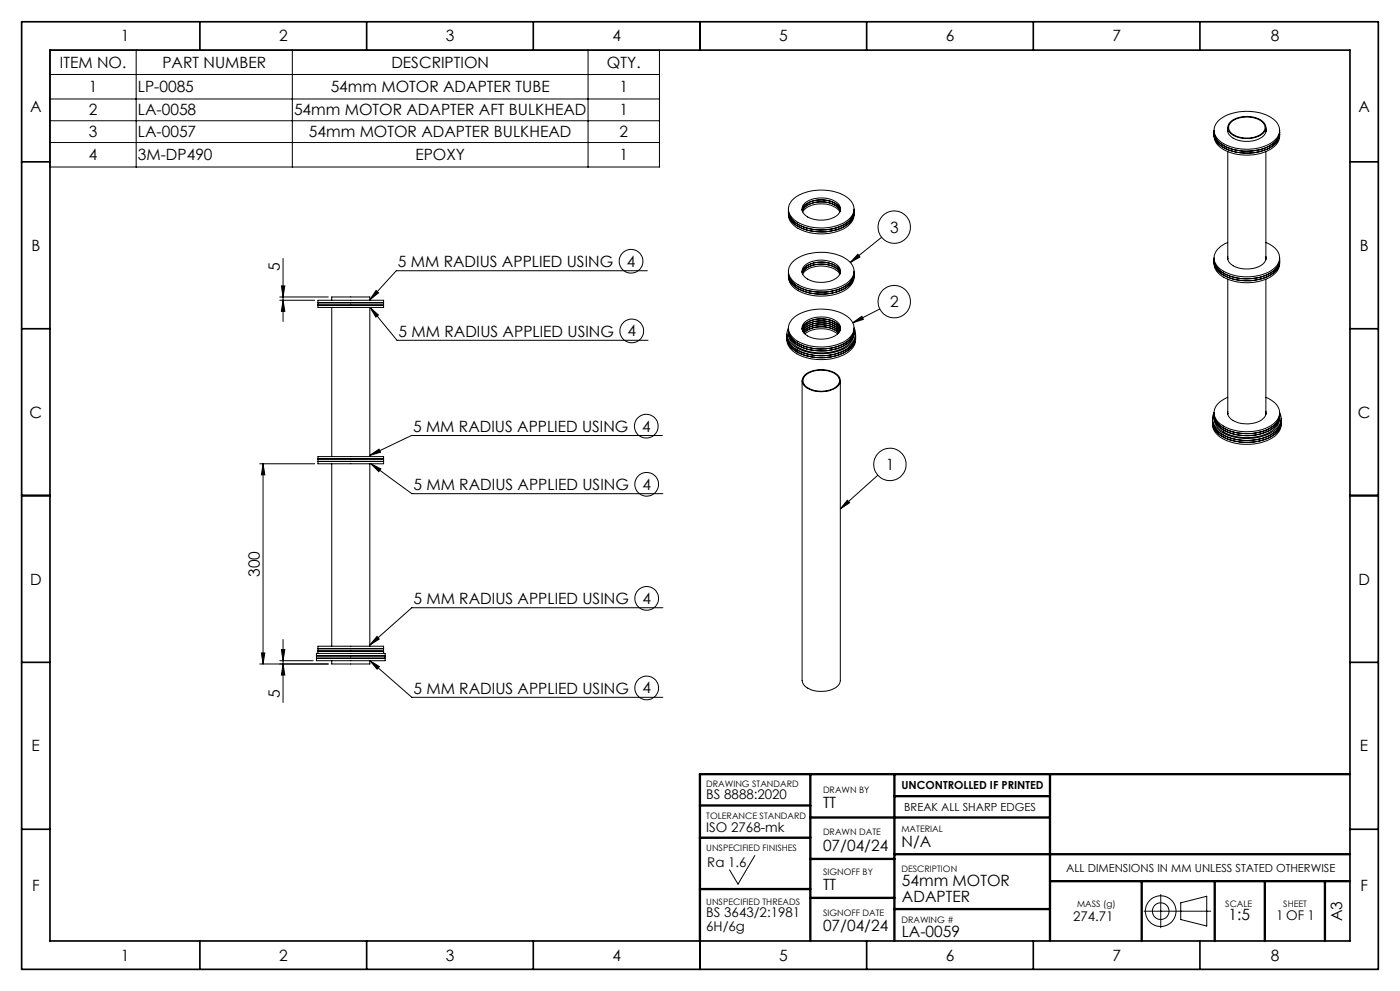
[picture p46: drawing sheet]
<svg xmlns="http://www.w3.org/2000/svg" width="420mm" height="297mm" viewBox="0 0 420 297" stroke-linecap="round" stroke-linejoin="round" font-family="sans-serif">
<defs><g id="words">
<g font-size="4.7">
<text x="36.2" y="12.4">1</text>
<text x="83.7" y="12.4">2</text>
<text x="133.7" y="12.4">3</text>
<text x="183.7" y="12.4">4</text>
<text x="233.7" y="12.4">5</text>
<text x="283.7" y="12.4">6</text>
<text x="333.7" y="12.4">7</text>
<text x="381.2" y="12.4">8</text>
<text x="18" y="20.3">ITEM NO.</text>
<text x="48.7" y="20.3">PART NUMBER</text>
<text x="117.4" y="20.3">DESCRIPTION</text>
<text x="182.1" y="20.3">QTY.</text>
<text x="26.6" y="27.7">1</text>
<text x="41.4" y="27.7">LP-0085</text>
<text x="99.2" y="27.7">54mm MOTOR ADAPTER TUBE</text>
<text x="185.9" y="27.7">1</text>
<text x="9" y="33.4">A</text>
<text x="26.6" y="34.6">2</text>
<text x="41.4" y="34.6">LA-0058</text>
<text x="88.2" y="34.6">54mm MOTOR ADAPTER AFT BULKHEAD</text>
<text x="185.9" y="34.6">1</text>
<text x="407.5" y="33.4">A</text>
<text x="26.6" y="41.1">3</text>
<text x="41.4" y="41.1">LA-0057</text>
<text x="92.7" y="41.1">54mm MOTOR ADAPTER BULKHEAD</text>
<text x="185.8" y="41.1">2</text>
<text x="26.6" y="48">4</text>
<text x="41.4" y="48">3M-DP490</text>
<text x="124.6" y="48">EPOXY</text>
<text x="185.8" y="48">1</text>
<text x="267" y="69.8">3</text>
<text x="9.4" y="75.2">B</text>
<text x="407.9" y="75.2">B</text>
<text x="83.9" y="81.3" transform="rotate(-90 83.9 81.3)">5</text>
<text x="119.4" y="80">5 MM RADIUS APPLIED USING</text>
<text x="188" y="79.9">4</text>
<text x="267" y="92.1">2</text>
<text x="119.6" y="100.9">5 MM RADIUS APPLIED USING</text>
<text x="188.3" y="100.8">4</text>
<text x="8.9" y="125.2">C</text>
<text x="407.4" y="125.2">C</text>
<text x="123.9" y="129.5">5 MM RADIUS APPLIED USING</text>
<text x="192.6" y="129.4">4</text>
<text x="265.7" y="140.9">1</text>
<text x="124" y="146.9">5 MM RADIUS APPLIED USING</text>
<text x="192.7" y="146.8">4</text>
<text x="77.9" y="172.9" transform="rotate(-90 77.9 172.9)">300</text>
<text x="9" y="175.2">D</text>
<text x="407.5" y="175.2">D</text>
<text x="124" y="181.1">5 MM RADIUS APPLIED USING</text>
<text x="192.7" y="181">4</text>
<text x="83.9" y="209.2" transform="rotate(-90 83.9 209.2)">5</text>
<text x="124" y="207.9">5 MM RADIUS APPLIED USING</text>
<text x="192.7" y="207.8">4</text>
<text x="9.5" y="225.2">E</text>
<text x="408" y="225.2">E</text>
<text x="246.9" y="242.1">TT</text>
<text x="246.9" y="255">07/04/24</text>
<text x="270.4" y="253.9">N/A</text>
<text x="9.6" y="266.9">F</text>
<text x="246.9" y="266.8">TT</text>
<text x="270.6" y="265.7">54mm MOTOR</text>
<text x="408.1" y="266.9">F</text>
<text x="270.6" y="270.2">ADAPTER</text>
<text x="368.5" y="275.9">1:5</text>
<text x="246.9" y="279.2">07/04/24</text>
<text x="270.5" y="280.7">LA-0059</text>
<text x="402.7" y="276.1" transform="rotate(-90 402.7 276.1)">A3</text>
<text x="36.2" y="287.9">1</text>
<text x="83.7" y="287.9">2</text>
<text x="133.7" y="287.9">3</text>
<text x="183.7" y="287.9">4</text>
<text x="233.7" y="287.9">5</text>
<text x="283.7" y="287.9">6</text>
<text x="333.7" y="287.9">7</text>
<text x="381.2" y="287.9">8</text>
</g>
<g font-size="4">
<text x="211.9" y="239.4">BS 8888:2020</text>
<text x="211.9" y="249.2">ISO 2768-mk</text>
<text x="212.2" y="259.8">Ra 1.6</text>
<text x="211.9" y="274.9">BS 3643/2:1981</text>
<text x="382.9" y="275.7">1 OF 1</text>
<text x="211.9" y="278.9">6H/6g</text>
<text x="321.9" y="276.2">274.71</text>
</g>
<g font-size="3.3">
<text x="270.4" y="236.5">UNCONTROLLED IF PRINTED</text>
<text x="271.3" y="242.9">BREAK ALL SHARP EDGES</text>
<text x="319.9" y="261.3">ALL DIMENSIONS IN MM UNLESS STATED OTHERWISE</text>
</g>
<g font-size="2.7">
<text x="211.9" y="235.7">DRAWING STANDARD</text>
<text x="246.9" y="237.6">DRAWN BY</text>
<text x="211.9" y="245.5">TOLERANCE STANDARD</text>
<text x="246.9" y="250.2">DRAWN DATE</text>
<text x="270.4" y="249.2">MATERIAL</text>
<text x="211.9" y="255">UNSPECIFIED FINISHES</text>
<text x="246.9" y="262.2">SIGNOFF BY</text>
<text x="270.4" y="261.3">DESCRIPTION</text>
<text x="211.9" y="271.2">UNSPECIFIED THREADS</text>
<text x="246.9" y="274.5">SIGNOFF DATE</text>
<text x="323.1" y="271.9">MASS (g)</text>
<text x="367.6" y="271.9">SCALE</text>
<text x="385" y="271.9">SHEET</text>
<text x="270.4" y="276.7">DRAWING #</text>
</g>
</g></defs>
<g fill="none" stroke="#000" stroke-width=".3">
<path d="M15 15h182.8v35.1h-182.8zM40.9 15v35.1M87.7 15v35.1M176.4 15v35.1M15 22.3h182.8M15 29.7h182.8M15 36.2h182.8M364.2 39v1.8a5.5 5.5 0 0 0 4.2 4.6 14.8 14.8 0 0 0 13.9-1.5l.8-.9 .7-1.3 .1-2.7M364.2 39.6a5.5 5.5 0 0 0 4.2 4.7 14.8 14.8 0 0 0 13.9-1.6l1.1-1.3 .5-1.8M365.4 36.4a13.8 13.8 0 0 1 12.1-2.7 8 8 0 0 1 6.2 4.3 4.5 4.5 0 0 1-3 5.2 14.9 14.9 0 0 1-14.7-.9 3.8 3.8 0 0 1-.6-5.9zM368.3 39.2v.1M368.3 38.6a3.4 3.4 0 0 0 3.2 3.4 7.9 7.9 0 0 0 7.9-1.8l.4-1v-.6"/>
<path d="M368.3 38.2v1.3M368.9 36.8a8 8 0 0 1 10.3 0 2.53 2.53 0 0 1-1.6 4 8.2 8.2 0 0 1-8.7-1.2 2.09 2.09 0 0 1 0-2.8zM369.2 36.8a7.6 7.6 0 0 1 9.9 .2 2.24 2.24 0 0 1-1.1 3.4 7.9 7.9 0 0 1-8.9-.8 2 2 0 0 1 .1-2.8zM379.8 38.2v1.3M379.8 39.2v.1M15 42.7h182.8M237.7 60a14.2 14.2 0 0 1 13.7-2.3 6.1 6.1 0 0 1 4.8 4.8 5.7 5.7 0 0 1-4.5 4.9 14.9 14.9 0 0 1-13.4-1.5 3.8 3.8 0 0 1-.6-5.9zM364.2 40.2a5.5 5.5 0 0 0 4.2 4.7 15.4 15.4 0 0 0 13.4-1.2 4.4 4.4 0 0 0 2.1-3.5M368.3 45.4v32.3M379.8 45.4v32.3M84.9 77.5v18.8M236.5 63.8a5.5 5.5 0 0 0 4.2 4.7 14.8 14.8 0 0 0 13.9-1.6l1.1-1.3 .5-1.8"/>
<path d="M236.5 62.6v1.8a5.5 5.5 0 0 0 4.2 4.6 15.1 15.1 0 0 0 13.5-1.1 4.4 4.4 0 0 0 2-3.5v-1.8M236.5 63.2a5.5 5.5 0 0 0 4.2 4.7 14.8 14.8 0 0 0 13.9-1.6l1.1-1.3 .5-1.8M238.1 78.2a14.6 14.6 0 0 1 16.3-.2 3.9 3.9 0 0 1-.2 6.8 14.5 14.5 0 0 1-16.3-.6 3.8 3.8 0 0 1 .2-6zM240.6 62.9a5 5 0 0 1 4.9-3 6.8 6.8 0 0 1 6.4 2.4l.2 .6M240.7 63.2a5.1 5.1 0 0 1 4.8-2.7 6.2 6.2 0 0 1 6.6 2.7M240.8 63.5a7.1 7.1 0 0 1 7.8-2.2 4.8 4.8 0 0 1 3.4 2.2M241.4 79.6a8.1 8.1 0 0 1 10.3 .4 2.64 2.64 0 0 1-1.8 4 8.2 8.2 0 0 1-8.7-1.2 2.15 2.15 0 0 1 .2-3.2zM241.4 61a8.2 8.2 0 0 1 10.3 .3 2.64 2.64 0 0 1-1.8 4 8.2 8.2 0 0 1-8.7-1.2 2.11 2.11 0 0 1 .2-3.1zM257.4 76.2l.6 .8-2.9 1.7zM264.5 71.1l-9.4 7.6M364.2 77.9a5.5 5.5 0 0 0 4.2 4.6 14.8 14.8 0 0 0 13.9-1.5l1.1-1.3 .5-1.8M364.2 78.5a5.5 5.5 0 0 0 4.2 4.6 14.8 14.8 0 0 0 13.9-1.5l1.1-1.3 .5-1.8"/>
<path d="M364.2 77.3v1.8a5.5 5.5 0 0 0 4.2 4.6 15.1 15.1 0 0 0 13.4-1.2 4.4 4.4 0 0 0 2.1-3.4v-1.8M368.3 72.7a5.3 5.3 0 0 0-4 5.2 6.8 6.8 0 0 0 5.5 4.5 14.3 14.3 0 0 0 12.5-2 3.9 3.9 0 0 0-.7-6.8l-1.8-.9M368.3 76.9a3.4 3.4 0 0 0 3.2 3.4 7.9 7.9 0 0 0 7.9-1.8l.4-1.1v-.5M368.3 77.4v.2M379.8 77.4v.2M83.9 90h10.5M83.9 89h14.6M84.4 85.7h1l-.5 3.3zM84.9 90l.5 3.3h-1zM95.4 90h19.7v2.1h-19.7zM95.4 91.4h19.7M95.4 90.7h19.7"/>
<path d="M99.5 90v-1h11.4v1M99.5 92.1v44.7M110.9 92.1v44.7M111 92.1l8.1 9.9h75.3M111 92.1l2.5 2.3-.8 .6zM112.8 87.1l.8 .7-2.7 2zM194.2 81.1h-75.3l-8 8.7M236.5 81.9a5.5 5.5 0 0 0 4.2 4.6 14.8 14.8 0 0 0 13.9-1.5l1.1-1.3 .5-1.8M236.5 82.5a5.5 5.5 0 0 0 4.2 4.6 15.1 15.1 0 0 0 13.5-1.2 4.4 4.4 0 0 0 2-3.4M236.5 81.3v1.8a5.5 5.5 0 0 0 4.2 4.6 14.8 14.8 0 0 0 13.9-1.6l1.1-1.3 .4-.9 .1-2.6M236.5 98.9a5.5 5.5 0 0 0 4.2 4.6 14.8 14.8 0 0 0 13.9-1.5l1.1-1.3 .5-1.8M236.5 99.5a5.5 5.5 0 0 0 4.2 4.6 14.8 14.8 0 0 0 13.9-1.5l1.1-1.3 .5-1.8"/>
<path d="M236.5 98.3v1.8a5.5 5.5 0 0 0 4.2 4.6 15.1 15.1 0 0 0 13.5-1.2 4.4 4.4 0 0 0 2-3.4v-1.8a4.2 4.2 0 0 1-2 5.6 15.7 15.7 0 0 1-16.2-.4 4 4 0 0 1-1.5-5.2zM237.7 95.6a14.2 14.2 0 0 1 13.7-2.2 6.1 6.1 0 0 1 4.8 4.8 5.7 5.7 0 0 1-4.5 4.9 14.9 14.9 0 0 1-13.4-1.5 3.8 3.8 0 0 1-.6-6zM240.6 81.6a4.4 4.4 0 0 1 4.3-2.9 7.1 7.1 0 0 1 7 2.2l.2 .7M240.6 98.6a5 5 0 0 1 4.9-3 6.3 6.3 0 0 1 6.6 2.7v.3M240.7 81.9a5.9 5.9 0 0 1 6.1-2.7 5.6 5.6 0 0 1 5.3 2.7M240.7 98.9a5.1 5.1 0 0 1 4.8-2.7 6.2 6.2 0 0 1 6.6 2.7M240.8 82.2a6.7 6.7 0 0 1 7.2-2.3 5.2 5.2 0 0 1 4 2.3M240.8 99.2a7.1 7.1 0 0 1 7.8-2.2 4.8 4.8 0 0 1 3.4 2.2M241 99.5a7.8 7.8 0 0 1 10.8 0M241.2 99.8a8.1 8.1 0 0 1 10.4 0M241.4 96.6a8.2 8.2 0 0 1 10.3 .4 2.64 2.64 0 0 1-1.8 4 8.2 8.2 0 0 1-8.7-1.2 2.11 2.11 0 0 1 .2-3.2zM255.8 96.7l2.8-1.9 .4 .9z"/>
<path d="M263.9 92.6l-8.1 4.1M368.3 83.7v40.4M379.8 83.7v40.4M236.1 100.7a5.7 5.7 0 0 0 4.3 4.8 15.2 15.2 0 0 0 14.8-1.8l1.1-1.3 .4-1.7M236.1 101.2a5.7 5.7 0 0 0 4.3 4.9 15.4 15.4 0 0 0 14.8-1.8l1.1-1.4 .4-1.7M236.1 100.1v1.7a5.7 5.7 0 0 0 4.3 4.9 15.2 15.2 0 0 0 14.8-1.8l1.3-1.8 .2-3M240.6 114.1v89.8a4.4 4.4 0 0 0 4.5 3.2 6.6 6.6 0 0 0 6.9-2.5l.1-90.5M241.5 100.1a8.5 8.5 0 0 1 9.8 0M241.5 112.6a7.8 7.8 0 0 1 10 .3 2.44 2.44 0 0 1-1.6 3.6 7.9 7.9 0 0 1-8.5-1 2.09 2.09 0 0 1 .1-2.9zM241.5 112.3a8.1 8.1 0 0 1 10 .4 2.51 2.51 0 0 1-1.6 4 8.3 8.3 0 0 1-8.7-1.2 2.13 2.13 0 0 1 .3-3.2zM368.3 119.1a5.3 5.3 0 0 0-4 5.2 6.8 6.8 0 0 0 5.5 4.5 13.8 13.8 0 0 0 12.9-2.4 3.9 3.9 0 0 0-1.1-6.4l-1.8-.9M77.9 139h16.5"/>
<path d="M78.9 139l.5 3.3h-1zM78.9 139v60M95.4 138.3h19.7M95.4 137.5h19.7M95.4 136.8h19.7v2.2h-19.7zM99.5 139v54.7M110.9 136.5l2.8-1.9 .5 .9zM110.9 139v54.7M111.3 139l12.2 9h75.4M111.3 139l2.9 1.5-.6 .9zM198.7 130.5h-75.3l-12.5 6M363.7 126a5.9 5.9 0 0 0 4.4 4.9 15.4 15.4 0 0 0 14.8-1.8l1-1.4 .5-1.7"/>
<path d="M363.7 126.6a5.9 5.9 0 0 0 4.4 4.9 15.8 15.8 0 0 0 14.3-1.4 4.5 4.5 0 0 0 2-3.5M363.7 125.5v1.7a5.9 5.9 0 0 0 4.4 4.9 15.2 15.2 0 0 0 14.8-1.8l1.2-1.9 .3-2.9M364.2 124.3a5.5 5.5 0 0 0 4.2 4.6 14.8 14.8 0 0 0 13.9-1.5l1.1-1.3 .5-1.8M364.2 124.9a5.5 5.5 0 0 0 4.2 4.6 15.1 15.1 0 0 0 13.4-1.2 4.4 4.4 0 0 0 2.1-3.4M364.2 123.7v1.8a5.5 5.5 0 0 0 4.2 4.6 14.8 14.8 0 0 0 13.9-1.6l.8-.8 .7-1.4 .1-2.6a4.1 4.1 0 0 1-2 5.6 15.7 15.7 0 0 1-16.2-.4 4 4 0 0 1-1.5-5.2zM368.3 123.3a2.97 2.97 0 0 0 2.6 3.2 8.1 8.1 0 0 0 8.5-1.6l.4-1v-.6M368.3 123.9v.1M379.8 123.9v.1M254.2 149.9l.7 .8-2.8 1.8zM263.3 142.4l-11.2 10.1M77.9 199h20.6M78.4 195.7h1l-.5 3.3z"/>
<path d="M83.9 198h10M84.4 194.7h1l-.5 3.3zM84.9 191.7v18.8M84.9 199l.5 3.3h-1zM94.9 196.6h20.6M94.9 195.8h20.6v2.2h-20.6zM94.9 197.3h20.6M95.4 194.4h19.7M95.4 195.8v-2.1h19.7v2.1M95.4 195.1h19.7M99.5 198v1h11.4v-1M111 198l12.5 11h75.4"/>
<path d="M111 198l2.8 1.8-.7 .8zM113.1 190.7l.7 .8-2.9 1.8zM198.9 182.1h-75.4l-12.6 11.2M226.4 256.4l-5 8.6-2.5-4.3M343.2 273.1h20M348.2 268.1v10M354.2 270.6l7.8-2v8.9l-7.8-1.9z"/>
<circle cx="189.3" cy="78.3" r="3.6"/>
<circle cx="268.3" cy="68.1" r="4.9"/>
<circle cx="189.5" cy="99.2" r="3.5"/>
<circle cx="268.3" cy="90.4" r="4.9"/>
<circle cx="193.9" cy="127.7" r="3.6"/>
<circle cx="267" cy="139.2" r="4.9"/>
<circle cx="194" cy="145.1" r="3.5"/>
<circle cx="194" cy="179.3" r="3.6"/>
<circle cx="194" cy="206.2" r="3.6"/>
<circle cx="348.2" cy="273.1" r="2.5"/>
<circle cx="348.2" cy="273.1" r="4.6"/>
</g>
<g fill="none" stroke="#000" stroke-width=".5">
<path d="M6.5 6.5h407v284h-407zM15 15h390v267h-390zM60 6.5v8.5M110 6.5v8.5M160 6.5v8.5M210 6.5v8.5M260 6.5v8.5M310 6.5v8.5M360 6.5v8.5M6.5 48.5h8.5M405 48.5h8.5M6.5 98.5h8.5"/>
<path d="M405 98.5h8.5M6.5 148.5h8.5M405 148.5h8.5M6.5 198.5h8.5M405 198.5h8.5M6.5 248.5h8.5M405 248.5h8.5M60 282v8.5M110 282v8.5M160 282v8.5M210 282v8.5M260 282v8.5"/>
<path d="M310 282v8.5M360 282v8.5"/>
</g>
<g fill="none" stroke="#000" stroke-width=".7">
<path d="M243.1 232v50M268.3 232v50M268.3 238.6h46.7M315 232v50M405 232h-195v50M210 241.4h33.1M210 251.1h33.1M243.1 245h71.9M243.1 257.4h25.2M268.3 256h136.7M210 266.4h33.1M243.1 269.1h25.2"/>
<path d="M268.3 272.4h46.7M315 264.1h90M342.5 264.1v17.9M364.4 264.1v17.9M379.4 264.1v17.9M397.5 264.1v17.9"/>
</g>
<g fill="#000">
<path d="M111 92.1l2.5 2.3-.8 .6zM111.3 139l2.9 1.5-.6 .9zM113.1 190.7l.7 .8-2.9 1.8zM110.9 136.5l2.8-1.9 .5 .9zM112.8 87.1l.8 .7-2.7 2zM111 198l2.8 1.8-.7 .8zM254.2 149.9l.7 .8-2.8 1.8zM255.8 96.7l2.8-1.9 .4 .9zM257.4 76.2l.6 .8-2.9 1.7z"/>
<path d="M78.4 195.7h1l-.5 3.3zM78.9 139l.5 3.3h-1zM84.9 90l.5 3.3h-1zM84.4 85.7h1l-.5 3.3z"/>
<path d="M84.4 194.7h1l-.5 3.3zM84.9 199l.5 3.3h-1z"/>
</g>
<use href="#words"/>
</svg>
